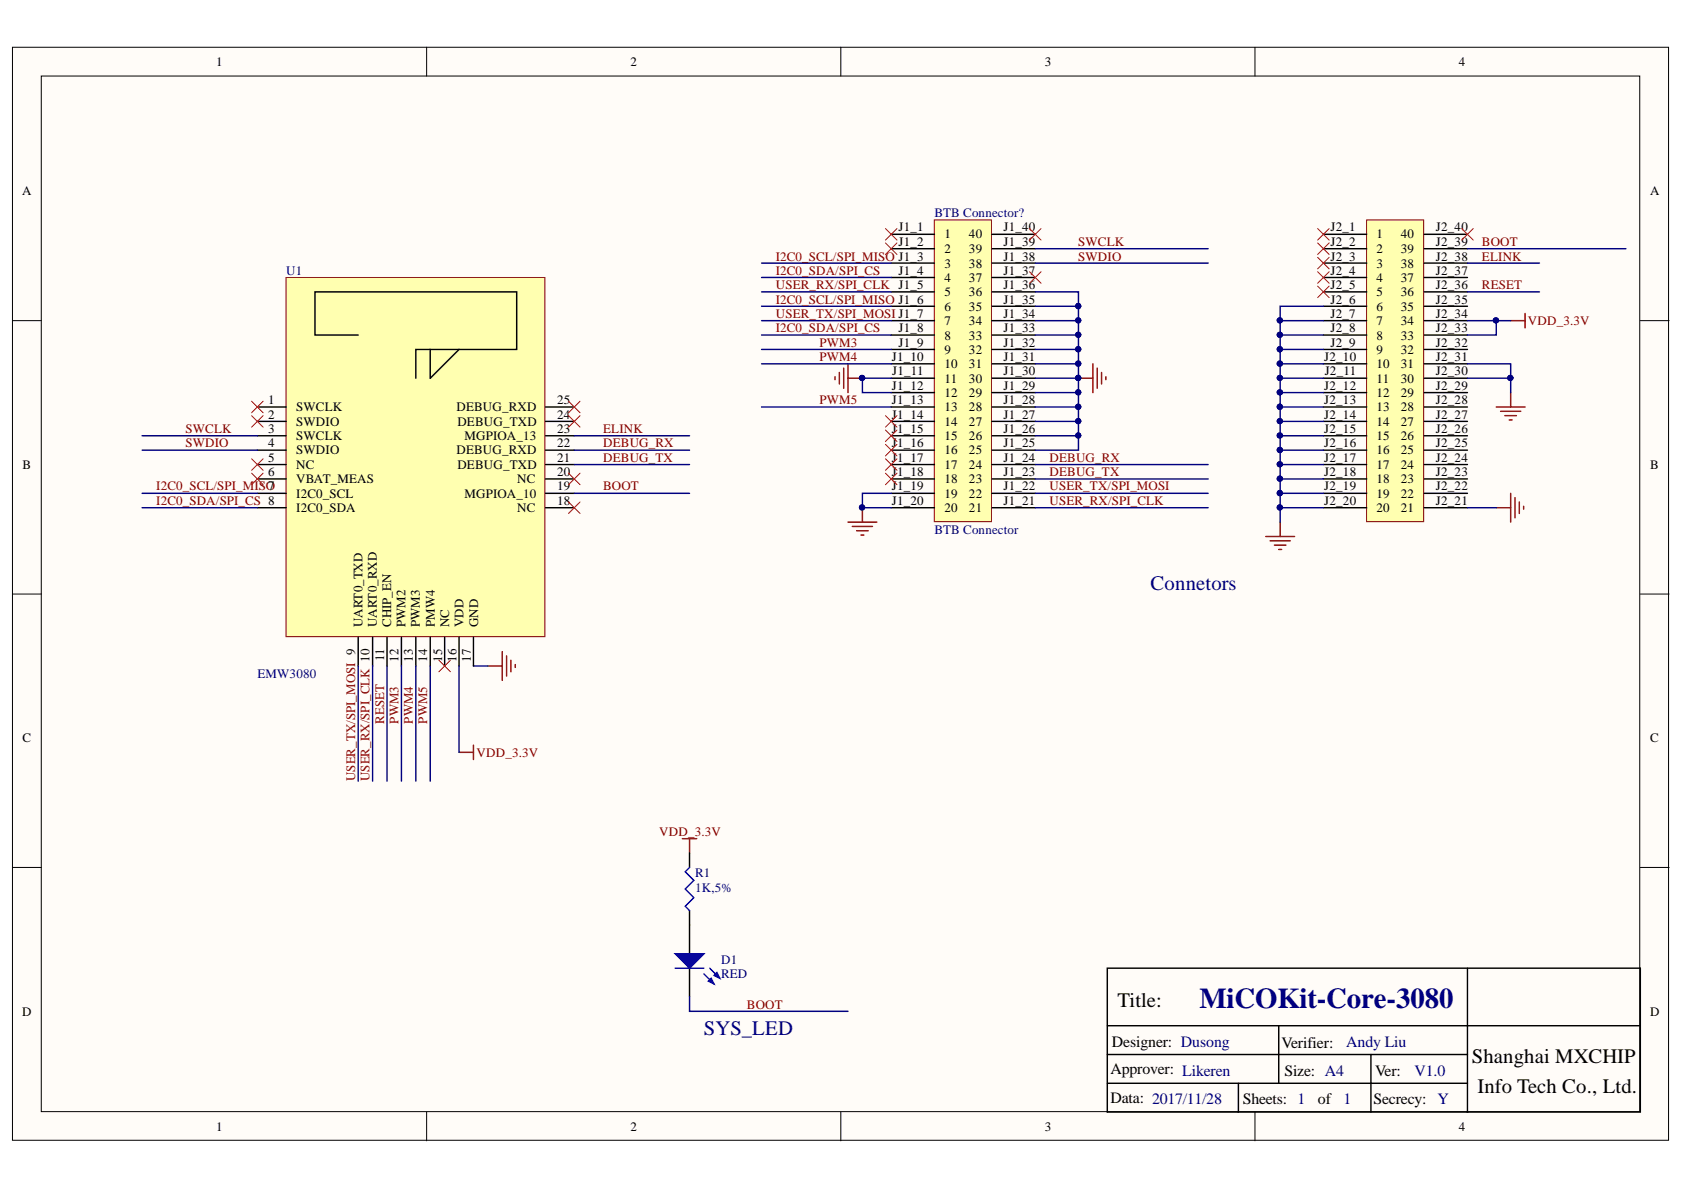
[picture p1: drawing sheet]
<svg xmlns="http://www.w3.org/2000/svg" width="297mm" height="210mm" viewBox="0 0 297 210" stroke-linecap="round" stroke-linejoin="round" font-family="sans-serif">
<defs><g id="words">
<text font-size="5.1" fill="#000080" x="211.6" y="177.8">MiCOKit-Core-3080</text>
<g font-size="3.6" fill="#000080">
<text x="203" y="104">Connetors</text>
<text x="124.1" y="182.6">SYS_LED</text>
</g>
<g font-size="3.6">
<text x="197.1" y="177.6">Title:</text>
<text x="259.6" y="187.5">Shanghai MXCHIP</text>
<text x="260.6" y="192.8">Info Tech Co., Ltd.</text>
</g>
<g font-size="2.8">
<text x="196.1" y="184.7">Designer: Dusong</text>
<text x="226.1" y="184.9">Verifier:</text>
<text x="195.9" y="189.5">Approver: Likeren</text>
<text x="226.6" y="189.7">Size: A4</text>
<text x="242.5" y="189.7">Ver:</text>
<text x="195.9" y="194.6">Data: 2017/11/28</text>
<text x="219.2" y="194.8">Sheets: 1</text>
<text x="232.5" y="194.8">of</text>
<text x="242.3" y="194.8">Secrecy: Y</text>
</g>
<g font-size="2.8" fill="#000080">
<text x="237.5" y="184.7">Andy Liu</text>
<text x="249.5" y="189.7">V1.0</text>
<text x="237" y="194.8">1</text>
</g>
<g font-size="2.3">
<text x="38.1" y="11.6">1</text>
<text x="111.2" y="11.6">2</text>
<text x="184.3" y="11.6">3</text>
<text x="257.3" y="11.6">4</text>
<text x="3.9" y="34.5">A</text>
<text x="291.1" y="34.5">A</text>
<text x="158.5" y="40.8">J1_1</text>
<text x="177" y="40.8">J1_40</text>
<text x="234.7" y="40.8">J2_1</text>
<text x="253.3" y="40.8">J2_40</text>
<text x="158.5" y="43.4">J1_2</text>
<text x="166.6" y="42.1">1</text>
<text x="166.6" y="44.7">2</text>
<text x="166.6" y="47.2">3</text>
<text x="170.9" y="47.2">38</text>
<text x="170.9" y="44.7">39</text>
<text x="170.9" y="42.1">40</text>
<text x="177" y="46">J1_38</text>
<text x="177" y="43.4">J1_39</text>
<text x="234.7" y="43.4">J2_2</text>
<text x="234.7" y="46">J2_3</text>
<text x="242.8" y="42.1">1</text>
<text x="242.8" y="44.7">2</text>
<text x="242.8" y="47.2">3</text>
<text x="247.1" y="47.2">38</text>
<text x="247.1" y="44.7">39</text>
<text x="247.1" y="42.1">40</text>
<text x="253.3" y="46">J2_38</text>
<text x="253.3" y="43.4">J2_39</text>
<text x="158.5" y="48.5">J1_4</text>
<text x="166.6" y="49.8">4</text>
<text x="166.6" y="52.3">5</text>
<text x="170.9" y="52.3">36</text>
<text x="170.9" y="49.8">37</text>
<text x="177" y="53.6">J1_35</text>
<text x="177" y="51">J1_36</text>
<text x="177" y="48.5">J1_37</text>
<text x="234.7" y="48.5">J2_4</text>
<text x="234.7" y="51">J2_5</text>
<text x="234.7" y="53.6">J2_6</text>
<text x="242.8" y="49.8">4</text>
<text x="242.8" y="52.3">5</text>
<text x="247.1" y="52.3">36</text>
<text x="247.1" y="49.8">37</text>
<text x="253.3" y="53.6">J2_35</text>
<text x="253.3" y="51">J2_36</text>
<text x="253.3" y="48.5">J2_37</text>
<text x="158.5" y="58.6">J1_8</text>
<text x="166.6" y="54.8">6</text>
<text x="166.6" y="57.4">7</text>
<text x="166.6" y="59.9">8</text>
<text x="170.9" y="59.9">33</text>
<text x="170.9" y="57.4">34</text>
<text x="170.9" y="54.8">35</text>
<text x="177" y="58.6">J1_33</text>
<text x="177" y="56.1">J1_34</text>
<text x="234.7" y="56.1">J2_7</text>
<text x="234.7" y="58.6">J2_8</text>
<text x="242.8" y="54.8">6</text>
<text x="242.8" y="57.4">7</text>
<text x="242.8" y="59.9">8</text>
<text x="247.1" y="59.9">33</text>
<text x="247.1" y="57.4">34</text>
<text x="247.1" y="54.8">35</text>
<text x="253.3" y="58.6">J2_33</text>
<text x="253.3" y="56.1">J2_34</text>
<text x="157.3" y="63.7">J1_10</text>
<text x="158.5" y="61.2">J1_9</text>
<text x="166.6" y="62.4">9</text>
<text x="166.6" y="65">10</text>
<text x="170.9" y="65">31</text>
<text x="170.9" y="62.4">32</text>
<text x="177" y="63.7">J1_31</text>
<text x="177" y="61.2">J1_32</text>
<text x="233.6" y="63.7">J2_10</text>
<text x="234.7" y="61.2">J2_9</text>
<text x="242.8" y="62.4">9</text>
<text x="242.8" y="65">10</text>
<text x="247.1" y="65">31</text>
<text x="247.1" y="62.4">32</text>
<text x="253.3" y="63.7">J2_31</text>
<text x="253.3" y="61.2">J2_32</text>
<text x="47.3" y="71.3">1</text>
<text x="98.3" y="71.3">25</text>
<text x="157.3" y="68.8">J1_12</text>
<text x="157.3" y="71.3">J1_13</text>
<text x="157.4" y="66.2">J1_11</text>
<text x="166.6" y="67.5">11</text>
<text x="166.6" y="70">12</text>
<text x="170.9" y="70">29</text>
<text x="170.9" y="67.5">30</text>
<text x="177" y="71.3">J1_28</text>
<text x="177" y="68.8">J1_29</text>
<text x="177" y="66.2">J1_30</text>
<text x="233.6" y="68.8">J2_12</text>
<text x="233.6" y="71.3">J2_13</text>
<text x="233.7" y="66.2">J2_11</text>
<text x="242.8" y="67.5">11</text>
<text x="242.8" y="70">12</text>
<text x="247.1" y="70">29</text>
<text x="247.1" y="67.5">30</text>
<text x="253.3" y="71.3">J2_28</text>
<text x="253.3" y="68.8">J2_29</text>
<text x="253.3" y="66.2">J2_30</text>
<text x="47.3" y="73.8">2</text>
<text x="47.3" y="76.4">3</text>
<text x="52.3" y="72.6">SWCLK</text>
<text x="52.3" y="75.1">SWDIO</text>
<text x="52.3" y="77.6">SWCLK</text>
<text x="80.5" y="72.6">DEBUG_RXD</text>
<text x="80.7" y="75.1">DEBUG_TXD</text>
<text x="81.9" y="77.6">MGPIOA_13</text>
<text x="98.3" y="76.4">23</text>
<text x="98.3" y="73.8">24</text>
<text x="157.3" y="73.8">J1_14</text>
<text x="157.3" y="76.4">J1_15</text>
<text x="166.6" y="72.6">13</text>
<text x="166.6" y="75.1">14</text>
<text x="166.6" y="77.6">15</text>
<text x="170.9" y="77.6">26</text>
<text x="170.9" y="75.1">27</text>
<text x="170.9" y="72.6">28</text>
<text x="177" y="76.4">J1_26</text>
<text x="177" y="73.8">J1_27</text>
<text x="233.6" y="73.8">J2_14</text>
<text x="233.6" y="76.4">J2_15</text>
<text x="242.8" y="72.6">13</text>
<text x="242.8" y="75.1">14</text>
<text x="242.8" y="77.6">15</text>
<text x="247.1" y="77.6">26</text>
<text x="247.1" y="75.1">27</text>
<text x="247.1" y="72.6">28</text>
<text x="253.3" y="76.4">J2_26</text>
<text x="253.3" y="73.8">J2_27</text>
<text x="4" y="82.7">B</text>
<text x="47.3" y="78.9">4</text>
<text x="47.3" y="81.4">5</text>
<text x="47.3" y="84">6</text>
<text x="52.3" y="80.2">SWDIO</text>
<text x="52.3" y="82.7">NC</text>
<text x="80.5" y="80.2">DEBUG_RXD</text>
<text x="80.7" y="82.7">DEBUG_TXD</text>
<text x="98.3" y="84">20</text>
<text x="98.3" y="81.4">21</text>
<text x="98.3" y="78.9">22</text>
<text x="157.3" y="78.9">J1_16</text>
<text x="157.3" y="81.4">J1_17</text>
<text x="157.3" y="84">J1_18</text>
<text x="166.6" y="80.2">16</text>
<text x="166.6" y="82.7">17</text>
<text x="170.9" y="82.7">24</text>
<text x="170.9" y="80.2">25</text>
<text x="177" y="84">J1_23</text>
<text x="177" y="81.4">J1_24</text>
<text x="177" y="78.9">J1_25</text>
<text x="233.6" y="78.9">J2_16</text>
<text x="233.6" y="81.4">J2_17</text>
<text x="233.6" y="84">J2_18</text>
<text x="242.8" y="80.2">16</text>
<text x="242.8" y="82.7">17</text>
<text x="247.1" y="82.7">24</text>
<text x="247.1" y="80.2">25</text>
<text x="253.3" y="84">J2_23</text>
<text x="253.3" y="81.4">J2_24</text>
<text x="253.3" y="78.9">J2_25</text>
<text x="291.1" y="82.7">B</text>
<text x="47.3" y="86.5">7</text>
<text x="52.3" y="85.2">VBAT_MEAS</text>
<text x="52.3" y="87.8">I2C0_SCL</text>
<text x="81.9" y="87.8">MGPIOA_10</text>
<text x="91.2" y="85.2">NC</text>
<text x="98.3" y="89">18</text>
<text x="98.3" y="86.5">19</text>
<text x="157.3" y="86.5">J1_19</text>
<text x="157.3" y="89">J1_20</text>
<text x="166.6" y="85.2">18</text>
<text x="166.6" y="87.8">19</text>
<text x="170.9" y="87.8">22</text>
<text x="170.9" y="85.2">23</text>
<text x="177" y="89">J1_21</text>
<text x="177" y="86.5">J1_22</text>
<text x="233.6" y="86.5">J2_19</text>
<text x="233.6" y="89">J2_20</text>
<text x="242.8" y="85.2">18</text>
<text x="242.8" y="87.8">19</text>
<text x="247.1" y="87.8">22</text>
<text x="247.1" y="85.2">23</text>
<text x="253.3" y="89">J2_21</text>
<text x="253.3" y="86.5">J2_22</text>
<text x="52.3" y="90.3">I2C0_SDA</text>
<text x="91.2" y="90.3">NC</text>
<text x="166.6" y="90.3">20</text>
<text x="170.9" y="90.3">21</text>
<text x="242.8" y="90.3">20</text>
<text x="247.1" y="90.3">21</text>
<text x="63.9" y="110.6" transform="rotate(-90 63.9 110.6)">UART0_TXD</text>
<text x="66.5" y="110.6" transform="rotate(-90 66.5 110.6)">UART0_RXD</text>
<text x="69" y="110.6" transform="rotate(-90 69 110.6)">CHIP_EN</text>
<text x="71.5" y="110.6" transform="rotate(-90 71.5 110.6)">PWM2</text>
<text x="74.1" y="110.6" transform="rotate(-90 74.1 110.6)">PWM3</text>
<text x="76.7" y="110.6" transform="rotate(-90 76.7 110.6)">PMW4</text>
<text x="79.2" y="110.6" transform="rotate(-90 79.2 110.6)">NC</text>
<text x="81.8" y="110.6" transform="rotate(-90 81.8 110.6)">VDD</text>
<text x="84.3" y="110.6" transform="rotate(-90 84.3 110.6)">GND</text>
<text x="67.7" y="116.7" transform="rotate(-90 67.7 116.7)">11</text>
<text x="70.3" y="116.7" transform="rotate(-90 70.3 116.7)">12</text>
<text x="72.8" y="116.7" transform="rotate(-90 72.8 116.7)">13</text>
<text x="75.4" y="116.7" transform="rotate(-90 75.4 116.7)">14</text>
<text x="78" y="116.7" transform="rotate(-90 78 116.7)">15</text>
<text x="80.5" y="116.7" transform="rotate(-90 80.5 116.7)">16</text>
<text x="83" y="116.7" transform="rotate(-90 83 116.7)">17</text>
<text x="4" y="130.9">C</text>
<text x="291.1" y="130.9">C</text>
<text x="3.9" y="179.2">D</text>
<text x="291.1" y="179.2">D</text>
<text x="38.1" y="199.5">1</text>
<text x="111.2" y="199.5">2</text>
<text x="184.3" y="199.5">3</text>
<text x="257.3" y="199.5">4</text>
</g>
<g font-size="2.3" fill="#000080">
<text x="164.8" y="38.3">BTB Connector?</text>
<text x="50.5" y="48.5">U1</text>
<text x="164.8" y="94.1">BTB Connector</text>
<text x="45.4" y="119.5">EMW3080</text>
<text x="122.6" y="154.8">R1</text>
<text x="122.6" y="157.3">1K,5%</text>
<text x="127.2" y="170.1">D1</text>
<text x="127.2" y="172.6">RED</text>
</g>
<g font-size="2.3" fill="#800000">
<text x="136.8" y="46">I2C0_SCL/SPI_MISO J1_3</text>
<text x="190.2" y="43.4">SWCLK</text>
<text x="190.2" y="46">SWDIO</text>
<text x="261.4" y="46">ELINK</text>
<text x="261.4" y="43.4">BOOT</text>
<text x="136.8" y="48.5">I2C0_SDA/SPI_CS</text>
<text x="136.8" y="53.6">I2C0_SCL/SPI_MISO J1_6</text>
<text x="136.8" y="51">USER_RX/SPI_CLK J1_5</text>
<text x="261.4" y="51">RESET</text>
<text x="136.8" y="58.6">I2C0_SDA/SPI_CS</text>
<text x="136.8" y="56.1">USER_TX/SPI_MOSI J1_7</text>
<text x="269.5" y="57.4">VDD_3.3V</text>
<text x="144.5" y="61.2">PWM3</text>
<text x="144.5" y="63.7">PWM4</text>
<text x="144.5" y="71.3">PWM5</text>
<text x="32.7" y="76.4">SWCLK</text>
<text x="106.4" y="76.4">ELINK</text>
<text x="32.7" y="78.9">SWDIO</text>
<text x="106.4" y="81.4">DEBUG_TX</text>
<text x="106.4" y="78.9">DEBUG_RX</text>
<text x="185.1" y="84">DEBUG_TX</text>
<text x="185.1" y="81.4">DEBUG_RX</text>
<text x="27.6" y="89">I2C0_SDA/SPI_CS 8</text>
<text x="27.6" y="86.5">I2C0_SCL/SPI_MISO</text>
<text x="106.4" y="86.5">BOOT</text>
<text x="185.1" y="86.5">USER_TX/SPI_MOSI</text>
<text x="185.1" y="89">USER_RX/SPI_CLK</text>
<text x="67.7" y="127.6" transform="rotate(-90 67.7 127.6)">RESET</text>
<text x="70.3" y="127.6" transform="rotate(-90 70.3 127.6)">PWM3</text>
<text x="72.8" y="127.6" transform="rotate(-90 72.8 127.6)">PWM4</text>
<text x="75.4" y="127.6" transform="rotate(-90 75.4 127.6)">PWM5</text>
<text x="62.7" y="137.8" transform="rotate(-90 62.7 137.8)">USER_TX/SPI_MOSI 9</text>
<text x="65.2" y="137.8" transform="rotate(-90 65.2 137.8)">USER_RX/SPI_CLK 10</text>
<text x="84.1" y="133.5">VDD_3.3V</text>
<text x="116.3" y="147.4">VDD_3.3V</text>
<text x="131.8" y="177.9">BOOT</text>
</g>
</g></defs>
<g fill="#fffcf8" stroke="#000" stroke-width=".18">
<path d="M2.2 8.3h292.1v192.8h-292.1z"/>
<path d="M7.3 13.4h281.9v182.7h-281.9z"/>
</g>
<path d="M75.3 8.3v5.1M148.3 8.3v5.1M221.4 8.3v5.1M2.2 56.6h5.1M289.3 56.6h5.1M2.2 104.8h5.1M289.3 104.8h5.1M2.2 153h5.1M289.3 153h5.1M75.3 196.2v5M148.3 196.2v5M221.4 196.2v5" fill="none" stroke="#000" stroke-width=".18"/>
<path d="M258.8 170.8v25.4h-63.5v-25.4h94v25.4h-30.5M195.3 180.9h94M195.3 186h63.5M195.3 191.1h63.5M218.4 191.1v5.1M225.6 180.9v10.2M241.8 186v10.2" fill="none" stroke="#000" stroke-width=".25"/>
<path d="M86.1 117.5h2.5M88.6 114.9v5.1M89.4 115.7v3.6M90.1 116.5v2M90.9 117.2v.5M81 132.7h2.5M83.5 131.4v2.6" fill="none" stroke="#800000" stroke-width=".25"/>
<path d="M164.8 38.8h10.1v53.2h-10.1z" fill="#ffffb0" stroke="#800000" stroke-width=".18"/>
<g fill="none" stroke="#000" stroke-width=".25">
<path d="M157.2 41.3h7.6M157.2 43.9h7.6M157.2 46.4h7.6M157.2 48.9h7.6M157.2 51.5h7.6M157.2 54h7.6M157.2 56.6h7.6M157.2 59.1h7.6M175 41.3h7.6M175 43.9h7.6M175 46.4h7.6M175 48.9h7.6"/>
<path d="M175 51.5h7.6M175 54h7.6M175 56.6h7.6M175 59.1h7.6M157.2 61.6h7.6M157.2 64.2h7.6M157.2 66.7h7.6M157.2 69.3h7.6M157.2 71.8h7.6M157.2 74.3h7.6M157.2 76.9h7.6M157.2 79.4h7.6"/>
<path d="M175 61.6h7.6M175 64.2h7.6M175 66.7h7.6M175 69.3h7.6M175 71.8h7.6M175 74.3h7.6M175 76.9h7.6M175 79.4h7.6M157.2 81.9h7.6M157.2 84.5h7.6M157.2 87h7.6M157.2 89.6h7.6"/>
<path d="M175 81.9h7.6M175 84.5h7.6M175 87h7.6M175 89.6h7.6"/>
</g>
<path d="M241.1 38.8h10v53.2h-10z" fill="#ffffb0" stroke="#800000" stroke-width=".18"/>
<g fill="none" stroke="#000" stroke-width=".25">
<path d="M233.4 41.3h7.7M233.4 43.9h7.7M233.4 46.4h7.7M233.4 48.9h7.7M233.4 51.5h7.7M233.4 54h7.7M233.4 56.6h7.7M233.4 59.1h7.7M251.2 41.3h7.6M251.2 43.9h7.6M251.2 46.4h7.6M251.2 48.9h7.6"/>
<path d="M251.2 51.5h7.6M251.2 54h7.6M251.2 56.6h7.6M251.2 59.1h7.6M233.4 61.6h7.7M233.4 64.2h7.7M233.4 66.7h7.7M233.4 69.3h7.7M233.4 71.8h7.7M233.4 74.3h7.7M233.4 76.9h7.7M233.4 79.4h7.7"/>
<path d="M251.2 61.6h7.6M251.2 64.2h7.6M251.2 66.7h7.6M251.2 69.3h7.6M251.2 71.8h7.6M251.2 74.3h7.6M251.2 76.9h7.6M251.2 79.4h7.6M233.4 81.9h7.7M233.4 84.5h7.7M233.4 87h7.7M233.4 89.6h7.7"/>
<path d="M251.2 81.9h7.6M251.2 84.5h7.6M251.2 87h7.6M251.2 89.6h7.6M121.6 163.2v5M121.6 170.8v5.1"/>
</g>
<g fill="none" stroke="#800000" stroke-width=".25">
<path d="M266.5 56.6h2.5M269 55.3v2.5M147.3 66.5v.5M148.1 65.7v2M148.8 64.9v3.6M149.6 66.7h2.5M149.6 64.2v5.1M190.2 66.7h2.6M192.8 64.2v5.1M193.5 64.9v3.6M194.3 65.7v2M195.1 66.5v.5"/>
<path d="M263.9 71.8h5.1M264.7 72.6h3.5M265.4 73.3h2.1M266.2 74.1h.5M266.5 69.3v2.5M149.6 92.1h5.1M150.3 92.9h3.6M151.1 93.6h2M151.9 94.4h.5M152.1 89.6v2.5M223.3 94.6h5M224 95.4h3.6"/>
<path d="M224.8 96.2h2M225.6 96.9h.5M225.8 92.1v2.5M263.9 89.6h2.6M266.5 87v5.1M267.2 87.8v3.5M268 88.5v2.1M268.8 89.3v.5M120.4 147.9h2.5M121.6 147.9v2.6"/>
</g>
<g fill="#000080" stroke="#000080" stroke-width=".18">
<circle cx="190.2" cy="66.7" r=".46"/>
<circle cx="152.1" cy="66.7" r=".46"/>
<circle cx="152.1" cy="89.5" r=".46"/>
</g>
<path d="M119.1 168.2h5.1l-2.6 2.6z" fill="#00f"/>
<path d="M119.1 168.2h5.1l-2.6 2.6zM124.2 171.8l1.7 1.8M125.2 170.8l1.8 1.8" fill="none" stroke="#00f" stroke-width=".25"/>
<path d="M124.9 173.1l.5-.5 .5 1z" fill="#00f"/>
<path d="M124.9 173.1l.5-.5 .5 1z" fill="none" stroke="#00f" stroke-width=".25"/>
<path d="M125.9 172l.6-.5 .5 1.1z" fill="#00f"/>
<path d="M121.6 153l-.7 .8 1.5 1.5-1.5 1.5 1.5 1.5-1.5 1.6 .7 .7M119.1 170.8h5.1M125.9 172l.6-.5 .5 1.1z" fill="none" stroke="#00f" stroke-width=".25"/>
<path d="M121.6 150.5v2.5M121.6 160.6v2.6" fill="none" stroke="#000" stroke-width=".25"/>
<g fill="none" stroke="#000080" stroke-width=".25">
<path d="M134.3 51.5h22.9M134.3 54h22.9M134.3 56.6h22.9M134.3 59.1h22.9M134.3 46.4h22.9M134.3 48.9h22.9M182.6 51.5h7.6v5.1h-7.6M182.6 59.1h7.6v20.3h-7.6M182.6 54h7.6M190.2 56.6v2.5M225.8 56.6h7.6M225.8 59.1h7.6"/>
<path d="M233.4 54h-7.6v38.1M258.8 56.6h5.1v2.5h-5.1M258.8 51.5h12.7M258.8 43.9h28M258.8 46.4h12.7M263.9 56.6h2.6M134.3 61.6h22.9M134.3 64.2h22.9M134.3 71.8h22.9M157.2 66.7h-5.1v2.6h5.1M182.6 61.6h7.6M182.6 64.2h7.6"/>
<path d="M182.6 66.7h7.6M182.6 69.3h7.6M182.6 71.8h7.6M182.6 74.3h7.6M182.6 76.9h7.6M225.8 61.6h7.6M225.8 64.2h7.6M225.8 66.7h7.6M225.8 69.3h7.6M225.8 71.8h7.6M225.8 74.3h7.6M225.8 76.9h7.6"/>
<path d="M225.8 79.4h7.6M258.8 64.2h7.7v5.1M258.8 66.7h7.7M157.2 87h-5.1v2.6h5.1M182.6 89.6h30.5M182.6 87h30.5M182.6 84.5h30.5M182.6 81.9h30.5M225.8 89.6h7.6M225.8 87h7.6M225.8 84.5h7.6M225.8 81.9h7.6"/>
<path d="M258.8 89.6h5.1M68.3 117.5v20.3M83.5 117.5h2.6M121.6 175.9v2.5h28"/>
</g>
<g fill="#000080" stroke="#000080" stroke-width=".18">
<circle cx="225.8" cy="56.5" r=".46"/>
<circle cx="225.8" cy="59" r=".46"/>
<circle cx="225.7" cy="61.6" r=".47"/>
<circle cx="225.7" cy="64.1" r=".47"/>
<circle cx="225.8" cy="66.7" r=".46"/>
<circle cx="225.8" cy="69.2" r=".46"/>
<circle cx="225.7" cy="71.8" r=".47"/>
<circle cx="225.8" cy="74.3" r=".46"/>
<circle cx="225.8" cy="76.8" r=".46"/>
<circle cx="225.7" cy="79.4" r=".47"/>
<circle cx="225.8" cy="81.9" r=".46"/>
<circle cx="225.8" cy="84.4" r=".46"/>
<circle cx="225.7" cy="87" r=".47"/>
<circle cx="190.2" cy="54" r=".46"/>
<circle cx="190.2" cy="56.5" r=".46"/>
<circle cx="190.2" cy="59" r=".46"/>
<circle cx="190.2" cy="61.6" r=".46"/>
<circle cx="190.2" cy="64.1" r=".46"/>
<circle cx="190.2" cy="66.7" r=".46"/>
<circle cx="190.2" cy="69.2" r=".46"/>
<circle cx="190.2" cy="71.8" r=".46"/>
<circle cx="190.2" cy="74.3" r=".46"/>
<circle cx="190.2" cy="76.8" r=".46"/>
<circle cx="152.1" cy="66.7" r=".46"/>
<circle cx="152.1" cy="89.5" r=".46"/>
<circle cx="225.8" cy="89.5" r=".46"/>
<circle cx="266.4" cy="66.7" r=".46"/>
<circle cx="263.9" cy="56.5" r=".46"/>
</g>
<g fill="none" stroke="#f00" stroke-width=".18">
<path d="M156.2 40.3l2 2M156.2 42.9l2 2M158.2 40.3l-2 2M158.2 42.9l-2 2M181.6 40.3l2 2M181.6 47.9l2 2.1M183.6 47.9l-2 2.1M183.6 40.3l-2 2M232.4 40.3l2 2M232.4 42.9l2 2M232.4 45.4l2 2M232.4 47.9l2 2.1"/>
<path d="M232.4 50.5l2 2M234.4 40.3l-2 2M234.4 42.9l-2 2M234.4 45.4l-2 2M234.4 47.9l-2 2.1M234.4 50.5l-2 2M257.8 40.3l2.1 2M259.9 40.3l-2.1 2M156.2 73.3l2 2M156.2 75.9l2 2M156.2 78.4l2 2M158.2 73.3l-2 2"/>
<path d="M158.2 75.9l-2 2M158.2 78.4l-2 2M156.2 80.9l2 2.1M156.2 83.5l2 2M158.2 80.9l-2 2.1M158.2 83.5l-2 2"/>
</g>
<path d="M50.5 48.9h45.6v63.4h-45.6z" fill="#ffffb0" stroke="#800000" stroke-width=".18"/>
<g fill="none" stroke="#000" stroke-width=".25">
<path d="M63.2 59.1h-7.6v-7.6h35.5v10.1h-17.8v5.1M45.4 71.8h5.1M45.4 74.3h5.1M45.4 76.9h5.1M45.4 79.4h5.1M75.9 61.6v5.1l5.1-5.1M96.2 71.8h5.1M96.2 74.3h5.1M96.2 76.9h5.1M96.2 79.4h5.1M45.4 81.9h5.1M45.4 84.5h5.1"/>
<path d="M45.4 87h5.1M45.4 89.6h5.1M96.2 81.9h5.1M96.2 84.5h5.1M96.2 87h5.1M96.2 89.6h5.1M63.2 112.4v5.1M65.7 112.4v5.1M68.3 112.4v5.1M70.8 112.4v5.1M73.3 112.4v5.1M75.9 112.4v5.1"/>
<path d="M78.4 112.4v5.1M81 112.4v5.1M83.5 112.4v5.1"/>
</g>
<g fill="none" stroke="#f00" stroke-width=".18">
<path d="M44.4 70.8l2 2M44.4 73.3l2 2M46.4 70.8l-2 2M46.4 73.3l-2 2M100.3 70.8l2 2M100.3 73.3l2 2M102.3 70.8l-2 2M102.3 73.3l-2 2M44.4 83.5l2 2M44.4 80.9l2 2.1M46.4 80.9l-2 2.1M46.4 83.5l-2 2"/>
<path d="M100.3 83.5l2 2M100.3 88.5l2 2.1M102.3 83.5l-2 2M102.3 88.5l-2 2.1M77.4 116.5l2 2M79.4 116.5l-2 2"/>
</g>
<g fill="none" stroke="#000080" stroke-width=".25">
<path d="M182.6 43.9h30.5M182.6 46.4h30.5M25.1 76.9h20.3M25.1 79.4h20.3M101.3 76.9h20.3M101.3 79.4h20.3M25.1 87h20.3M25.1 89.6h20.3M101.3 87h20.3M101.3 81.9h20.3M63.2 117.5v20.3M65.7 117.5v20.3"/>
<path d="M70.8 117.5v20.3M73.3 117.5v20.3M75.9 117.5v20.3M81 117.5v15.2"/>
</g>
<use href="#words"/>
</svg>
